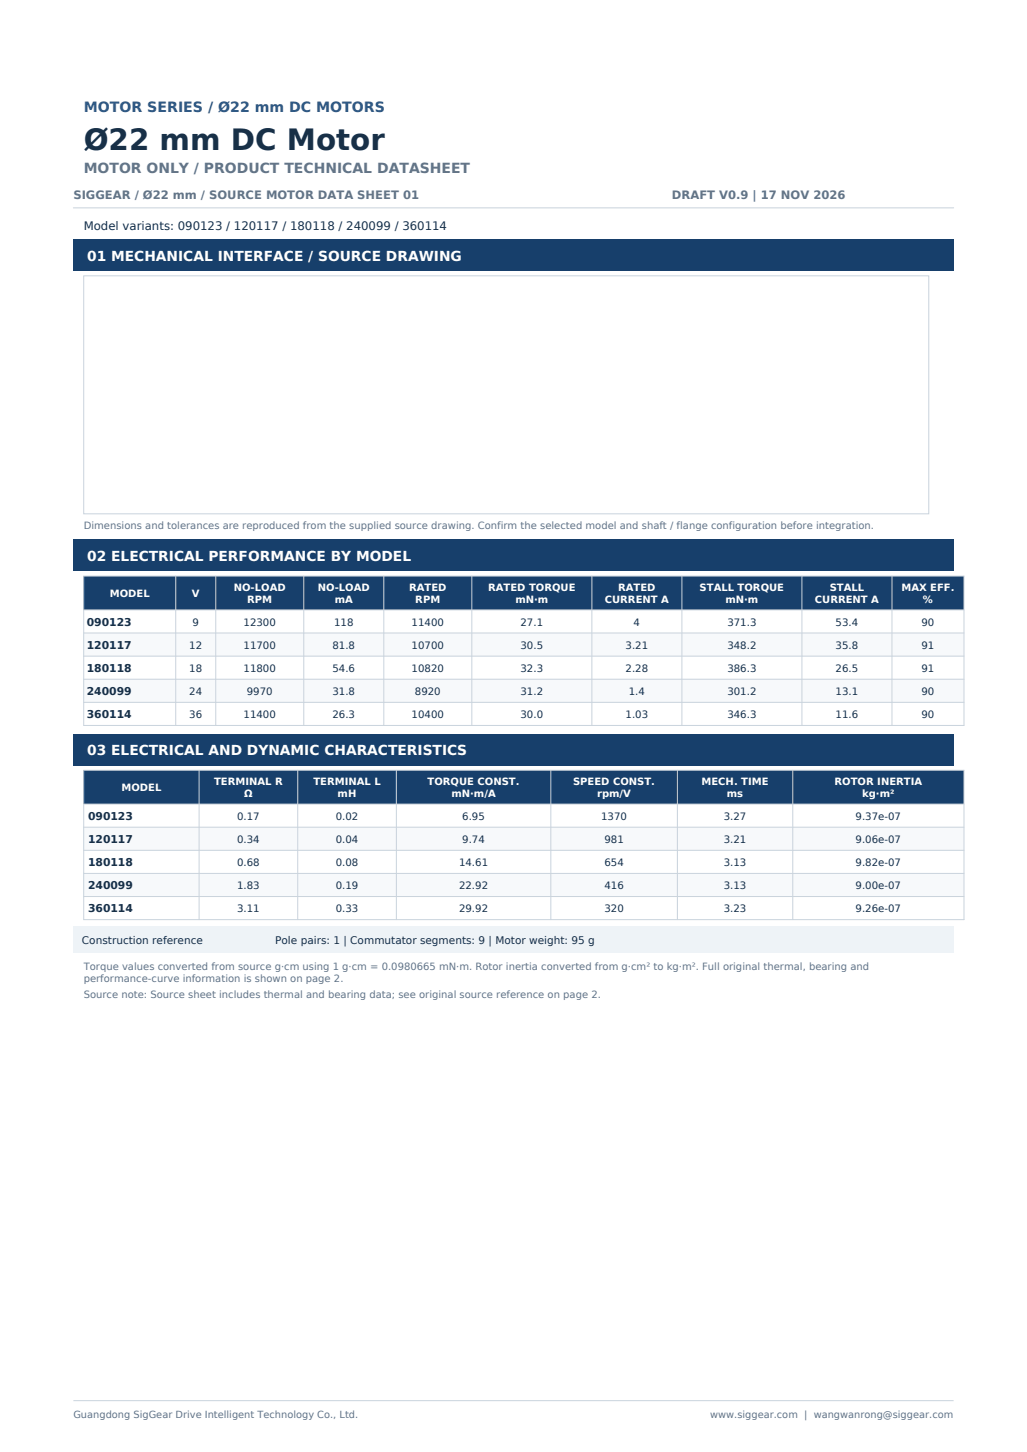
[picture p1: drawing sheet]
<svg xmlns="http://www.w3.org/2000/svg" width="210mm" height="297mm" viewBox="0 0 210 297" stroke-linecap="round" stroke-linejoin="round" font-family="sans-serif">
<defs><g id="words">
<text font-size="6" fill="#183047" x="17.1" y="30.7">Ø22 mm DC Motor</text>
<text font-size="2.9" fill="#245b91" x="17.1" y="23">MOTOR SERIES / Ø22 mm DC MOTORS</text>
<text font-size="2.9" fill="#637487" x="17.1" y="35.3">MOTOR ONLY / PRODUCT TECHNICAL DATASHEET</text>
<g font-size="2.8" fill="#fff">
<text x="17.8" y="53.3">01 MECHANICAL INTERFACE / SOURCE DRAWING</text>
<text x="17.8" y="114.7">02 ELECTRICAL PERFORMANCE BY MODEL</text>
<text x="17.8" y="154.5">03 ELECTRICAL AND DYNAMIC CHARACTERISTICS</text>
</g>
<g font-size="2.4" fill="#637487">
<text x="15" y="40.6">SIGGEAR / Ø22 mm / SOURCE MOTOR DATA SHEET 01</text>
<text x="137.4" y="40.6">DRAFT V0.9 | 17 NOV 2026</text>
</g>
<text font-size="2.4" fill="#183047" x="17.1" y="47">Model variants: 090123 / 120117 / 180118 / 240099 / 360114</text>
<g font-size="2.2" fill="#183047">
<text x="17.8" y="128">090123</text>
<text x="17.8" y="132.7">120117</text>
<text x="17.8" y="137.5">180118</text>
<text x="17.8" y="142.2">240099</text>
<text x="17.8" y="146.9">360114</text>
<text x="18" y="167.7">090123</text>
<text x="18" y="172.5">120117</text>
<text x="18" y="177.2">180118</text>
<text x="18" y="181.9">240099</text>
<text x="18" y="186.6">360114</text>
<text x="16.8" y="193.1">Construction reference</text>
<text x="56.3" y="193.1">Pole pairs: 1 | Commutator segments: 9 | Motor weight: 95 g</text>
</g>
<g font-size="2.1" fill="#183047">
<text x="39.4" y="128">9</text>
<text x="49.8" y="128">12300</text>
<text x="68.3" y="128">118</text>
<text x="84.2" y="128">11400</text>
<text x="106.4" y="128">27.1</text>
<text x="129.6" y="128">4</text>
<text x="148.7" y="128">371.3</text>
<text x="170.9" y="128">53.4</text>
<text x="188.4" y="128">90</text>
<text x="38.7" y="132.7">12</text>
<text x="38.7" y="137.4">18</text>
<text x="49.8" y="132.7">11700</text>
<text x="49.8" y="137.4">11800</text>
<text x="68" y="132.7">81.8</text>
<text x="68" y="137.4">54.6</text>
<text x="84.2" y="132.7">10700</text>
<text x="84.2" y="137.4">10820</text>
<text x="106.4" y="132.7">30.5</text>
<text x="106.4" y="137.4">32.3</text>
<text x="127.9" y="132.7">3.21</text>
<text x="127.9" y="137.4">2.28</text>
<text x="148.7" y="132.7">348.2</text>
<text x="148.7" y="137.4">386.3</text>
<text x="170.9" y="132.7">35.8</text>
<text x="170.9" y="137.4">26.5</text>
<text x="188.4" y="132.7">91</text>
<text x="188.4" y="137.4">91</text>
<text x="38.7" y="142.1">24</text>
<text x="50.5" y="142.1">9970</text>
<text x="68" y="142.1">31.8</text>
<text x="84.8" y="142.1">8920</text>
<text x="106.4" y="142.1">31.2</text>
<text x="128.6" y="142.1">1.4</text>
<text x="148.7" y="142.1">301.2</text>
<text x="170.9" y="142.1">13.1</text>
<text x="188.4" y="142.1">90</text>
<text x="38.7" y="146.9">36</text>
<text x="49.8" y="146.9">11400</text>
<text x="68" y="146.9">26.3</text>
<text x="84.2" y="146.9">10400</text>
<text x="106.4" y="146.9">30.0</text>
<text x="127.9" y="146.9">1.03</text>
<text x="148.7" y="146.9">346.3</text>
<text x="170.9" y="146.9">11.6</text>
<text x="188.4" y="146.9">90</text>
<text x="48.5" y="167.7">0.17</text>
<text x="68.6" y="167.7">0.02</text>
<text x="94.5" y="167.7">6.95</text>
<text x="122.9" y="167.7">1370</text>
<text x="148" y="167.7">3.27</text>
<text x="175" y="167.7">9.37e-07</text>
<text x="48.5" y="172.4">0.34</text>
<text x="68.6" y="172.4">0.04</text>
<text x="94.5" y="172.4">9.74</text>
<text x="123.6" y="172.4">981</text>
<text x="148" y="172.4">3.21</text>
<text x="175" y="172.4">9.06e-07</text>
<text x="48.5" y="177.1">0.68</text>
<text x="68.6" y="177.1">0.08</text>
<text x="93.9" y="177.1">14.61</text>
<text x="123.6" y="177.1">654</text>
<text x="148" y="177.1">3.13</text>
<text x="175" y="177.1">9.82e-07</text>
<text x="48.5" y="181.9">1.83</text>
<text x="68.6" y="181.9">0.19</text>
<text x="93.9" y="181.9">22.92</text>
<text x="123.6" y="181.9">416</text>
<text x="148" y="181.9">3.13</text>
<text x="175" y="181.9">9.00e-07</text>
<text x="48.5" y="186.6">3.11</text>
<text x="68.6" y="186.6">0.33</text>
<text x="93.9" y="186.6">29.92</text>
<text x="123.6" y="186.6">320</text>
<text x="148" y="186.6">3.23</text>
<text x="175" y="186.6">9.26e-07</text>
</g>
<g font-size="2" fill="#637487">
<text x="17.1" y="108.2">Dimensions and tolerances are reproduced from the supplied source drawing. Confirm the selected model and shaft / flange configuration before integration.</text>
<text x="17.1" y="198.3">Torque values converted from source g·cm using 1 g·cm = 0.0980665 mN·m. Rotor inertia converted from g·cm² to kg·m². Full original thermal, bearing and</text>
<text x="17.1" y="200.8">performance-curve information is shown on page 2.</text>
<text x="17.1" y="204.1">Source note: Source sheet includes thermal and bearing data; see original source reference on page 2.</text>
<text x="15" y="290">Guangdong SigGear Drive Intelligent Technology Co., Ltd.</text>
<text x="145.2" y="290">www.siggear.com | wangwanrong@siggear.com</text>
</g>
<g font-size="2" fill="#fff">
<text x="22.4" y="122.1">MODEL</text>
<text x="39.2" y="122.1">V</text>
<text x="47.8" y="120.9">NO-LOAD</text>
<text x="50.6" y="123.3">RPM</text>
<text x="65" y="120.9">NO-LOAD</text>
<text x="68.4" y="123.3">mA</text>
<text x="83.7" y="120.9">RATED</text>
<text x="84.9" y="123.3">RPM</text>
<text x="99.8" y="120.9">RATED TORQUE</text>
<text x="105.4" y="123.3">mN·m</text>
<text x="123.7" y="123.3">CURRENT A</text>
<text x="126.4" y="120.9">RATED</text>
<text x="143.1" y="120.9">STALL TORQUE</text>
<text x="148.3" y="123.3">mN·m</text>
<text x="166.6" y="123.3">CURRENT A</text>
<text x="169.7" y="120.9">STALL</text>
<text x="184.3" y="120.9">MAX EFF.</text>
<text x="188.7" y="123.3">%</text>
<text x="24.8" y="161.9">MODEL</text>
<text x="43.8" y="160.7">TERMINAL R</text>
<text x="64.1" y="160.7">TERMINAL L</text>
<text x="87.4" y="160.7">TORQUE CONST.</text>
<text x="117.2" y="160.7">SPEED CONST.</text>
<text x="143.4" y="160.7">MECH. TIME</text>
<text x="170.6" y="160.7">ROTOR INERTIA</text>
<text x="49.9" y="163.1">Ω</text>
<text x="69" y="163.1">mH</text>
<text x="92.3" y="163.1">mN·m/A</text>
<text x="122.1" y="163.1">rpm/V</text>
<text x="148.6" y="163.1">ms</text>
<text x="176.3" y="163.1">kg·m²</text>
</g>
</g></defs>
<path d="M15 286.5h180" fill="none" stroke="#c9d3dd" stroke-width=".2"/>
<path d="M15 42.5h180" fill="none" stroke="#c9d3dd" stroke-width=".21"/>
<path d="M15 49h180v6.4h-180z" fill-rule="evenodd" fill="#173f6b"/>
<path d="M17.1 56.4h172.8v48.7h-172.8z" fill="none" stroke="#c9d3dd" stroke-width=".2"/>
<g fill="#173f6b">
<path d="M15 110.4h180v6.4h-180z" fill-rule="evenodd"/>
<path d="M17.1 117.8h180v7h-180z" fill-rule="evenodd"/>
</g>
<g fill="#f7f9fb">
<path d="M17.1 129.5h180v4.7h-180z" fill-rule="evenodd"/>
<path d="M17.1 138.9h180v4.8h-180z" fill-rule="evenodd"/>
</g>
<g fill="none" stroke="#c9d3dd" stroke-width=".2">
<path d="M17.1 117.8h180v30.6h-180zM35.9 117.8v30.6M44.1 117.8v30.6M62.1 117.8v30.6M78.5 117.8v30.6M96.5 117.8v30.6M121 117.8v30.6M139.4 117.8v30.6M164 117.8v30.6M182.4 117.8v30.6M17.1 124.8h180M17.1 129.5h180"/>
<path d="M17.1 134.2h180M17.1 138.9h180M17.1 143.7h180"/>
</g>
<g fill="#173f6b">
<path d="M15 150.2h180v6.3h-180z" fill-rule="evenodd"/>
<path d="M17.1 157.6h180v6.9h-180z" fill-rule="evenodd"/>
</g>
<g fill="#f7f9fb">
<path d="M17.1 169.2h180v4.7h-180z" fill-rule="evenodd"/>
<path d="M17.1 178.7h180v4.7h-180z" fill-rule="evenodd"/>
</g>
<path d="M17.1 157.6h180v30.5h-180zM40.7 157.6v30.5M60.9 157.6v30.5M81 157.6v30.5M112.6 157.6v30.5M138.5 157.6v30.5M162.1 157.6v30.5M17.1 164.5h180M17.1 169.2h180M17.1 173.9h180M17.1 178.7h180M17.1 183.4h180" fill="none" stroke="#c9d3dd" stroke-width=".2"/>
<path d="M15 189.5h180v5.4h-180z" fill-rule="evenodd" fill="#eef3f7"/>
<use href="#words"/>
</svg>
